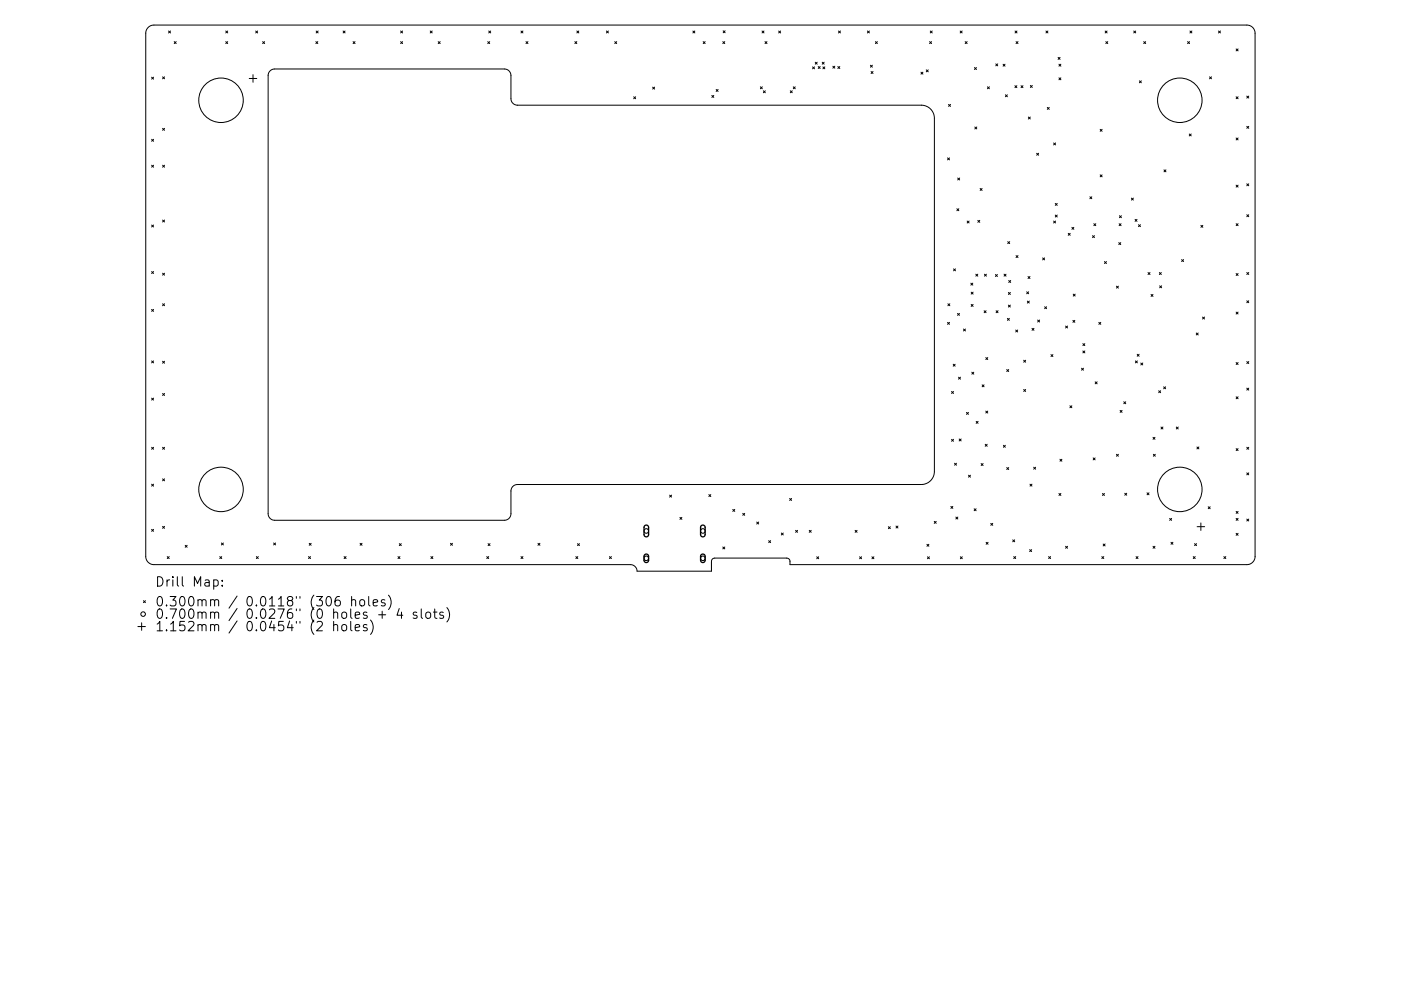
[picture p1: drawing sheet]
<svg xmlns="http://www.w3.org/2000/svg" width="297mm" height="210mm" viewBox="0 0 297 210" stroke-linecap="round" stroke-linejoin="round" font-family="sans-serif">
<defs><g id="words">
<g font-size="2.8">
<text x="32.8" y="124.5">Drill Map:</text>
<text x="32.8" y="128.7">0.300mm / 0.0118&quot; (306 holes)</text>
<text x="32.8" y="131.3">0.700mm / 0.0276&quot; (0 holes + 4 slots)</text>
<text x="32.8" y="133.9">1.152mm / 0.0454&quot; (2 holes)</text>
</g>
</g></defs>
<g fill="none" stroke="#000" stroke-width=".21">
<path d="M31.4 5.8l.5-.3 .7-.2h231.8a1.73 1.73 0 0 1 1.7 1.8v111a1.73 1.73 0 0 1-1.7 1.7h-96.9v-.7a.69 .69 0 0 0-.7-.7h-15.3a.69 .69 0 0 0-.7 .7v2.1h-15.7a1.39 1.39 0 0 0-1.4-1.4h-101.1a1.73 1.73 0 0 1-1.7-1.7v-111l.1-.6zM32.1 16.4l.5 .4M32.6 16.4l-.5 .4M34.5 16.3l.4 .4M34.9 16.3l-.4 .4M35.7 6.6l.5 .4M36.2 6.6l-.5 .4M36.9 8.8l.5 .4M37.4 8.8l-.5 .4M47.9 6.6l.4 .4M47.9 8.8l.4 .4M48.3 6.6l-.4 .4"/>
<path d="M48.3 8.8l-.4 .4M52.8 16.7h1.6M53.6 15.9v1.6M54.2 6.6l.4 .4M54.6 6.6l-.4 .4M55.7 8.8l.4 .4M56.1 8.8l-.4 .4M67 8.8l.4 .4M67 6.6l.5 .4M67.4 8.8l-.4 .4M67.5 6.6l-.5 .4M72.7 6.6l.5 .4"/>
<path d="M73.2 6.6l-.5 .4M74.9 8.8l.4 .4M75.3 8.8l-.4 .4M84.9 6.6l.5 .4M84.9 8.8l.5 .4M85.4 6.6l-.5 .4M85.4 8.8l-.5 .4M91.2 6.6l.4 .4M91.6 6.6l-.4 .4M92.9 8.8l.4 .4M93.3 8.8l-.4 .4M103.4 8.8l.4 .4"/>
<path d="M103.6 6.6l.4 .4M103.8 8.8l-.4 .4M104 6.6l-.4 .4M110.5 6.6l.4 .4M110.9 6.6l-.4 .4M111.5 8.8l.4 .4M111.9 8.8l-.4 .4M121.9 8.8l.4 .4M122.3 8.8l-.4 .4M122.3 6.6l.4 .4M122.7 6.6l-.4 .4M128.6 6.6l.4 .4"/>
<path d="M129 6.6l-.4 .4M130.3 8.8l.5 .4M130.8 8.8l-.5 .4M138.4 18.5l.4 .4M138.8 18.5l-.4 .4M146.9 6.6l.4 .4M147.3 6.6l-.4 .4M149.1 8.8l.4 .4M149.5 8.8l-.4 .4M151.8 19l.5 .4M152.3 19l-.5 .4M153.2 8.8l.5 .4"/>
<path d="M153.3 6.5l.4 .5M153.7 8.8l-.5 .4M153.7 6.5l-.4 .5M161.2 18.4l.4 .4M161.6 6.6l.4 .4M161.6 18.4l-.4 .4M161.8 19.3l.5 .4M162 6.6l-.4 .4M162.2 8.8l.4 .4M162.3 19.3l-.5 .4M162.6 8.8l-.4 .4M165.1 6.6l.4 .4"/>
<path d="M165.5 6.6l-.4 .4M167.6 19.3l.4 .4M168 19.3l-.4 .4M168.2 18.4l.4 .4M168.6 18.4l-.4 .4M172.3 14.2l.4 .4M172.7 14.2l-.4 .4M172.8 13.2l.5 .4M173.3 13.2l-.5 .4M173.5 14.1l.4 .4M173.9 14.1l-.4 .4M174.3 13.2l.4 .4"/>
<path d="M174.5 14.2l.4 .4M174.7 13.2l-.4 .4M174.9 14.2l-.4 .4M176.6 14l.4 .5M177 14l-.4 .5M177.6 14.1l.5 .4M177.8 6.6l.4 .4M178.1 14.1l-.5 .4M178.2 6.6l-.4 .4M183.9 6.6l.4 .4M184.3 6.6l-.4 .4M184.5 13.8l.5 .5"/>
<path d="M184.7 15.2l.4 .4M185 13.8l-.5 .5M185.1 15.2l-.4 .4M185.6 8.8l.4 .4M186 8.8l-.4 .4M195.3 15.3l.4 .4M195.7 15.3l-.4 .4M196.4 14.8l.4 .4M196.8 14.8l-.4 .4M197.1 8.8l.4 .4M197.2 6.6l.5 .4M197.5 8.8l-.4 .4"/>
<path d="M197.7 6.6l-.5 .4M203.6 6.6l.4 .4M204 6.6l-.4 .4M204.6 8.8l.5 .4M205.1 8.8l-.5 .4M206.6 14.3l.4 .4M207 14.3l-.4 .4M209.4 18.4l.4 .4M209.8 18.4l-.4 .4M211.1 13.6l.4 .4M211.5 13.6l-.4 .4M212.7 13.6l.4 .4"/>
<path d="M213.1 13.6l-.4 .4M215.2 18.2l.4 .4M215.2 6.6l.4 .4M215.4 8.8l.4 .4M215.6 18.2l-.4 .4M215.6 6.6l-.4 .4M215.8 8.8l-.4 .4M216.5 18.2l.4 .4M216.9 18.2l-.4 .4M218.5 18.1l.4 .5M218.9 18.1l-.4 .5M221.8 6.6l.4 .4"/>
<path d="M222.2 6.6l-.4 .4M224.3 12.2l.5 .4M224.5 13.6l.4 .4M224.5 16.5l.4 .4M224.8 12.2l-.5 .4M224.9 13.6l-.4 .4M224.9 16.5l-.4 .4M234.3 6.6l.4 .4M234.5 8.8l.4 .4M234.7 6.6l-.4 .4M234.9 8.8l-.4 .4M240.4 6.6l.4 .4"/>
<path d="M240.8 6.6l-.4 .4M241.6 17.2l.4 .4M242 17.2l-.4 .4M242.5 8.8l.4 .4M242.9 8.8l-.4 .4M251.8 8.8l.4 .4M252.2 8.8l-.4 .4M252.3 6.6l.4 .4M252.7 6.6l-.4 .4M256.4 16.3l.5 .4M256.9 16.3l-.5 .4M258.4 6.6l.4 .4"/>
<path d="M258.8 6.6l-.4 .4M262.1 10.4l.4 .4M262.5 10.4l-.4 .4M32.1 29.6l.5 .4M32.1 35.1l.5 .4M32.6 29.6l-.5 .4M32.6 35.1l-.5 .4M34.5 27.2l.4 .4M34.5 35.1l.4 .4M34.9 27.2l-.4 .4M34.9 35.1l-.4 .4M134.4 20.5l.4 .4"/>
<path d="M134.8 20.5l-.4 .4M150.9 20.3l.4 .4M151.3 20.3l-.4 .4M200.9 33.5l.4 .4M201.1 22.2l.4 .4M201.3 33.5l-.4 .4M201.5 22.2l-.4 .4M203.1 37.8l.4 .4M203.5 37.8l-.4 .4M206.7 26.9l.4 .5M207.1 26.9l-.4 .5M207.8 40l.4 .4"/>
<path d="M208.2 40l-.4 .4M213.2 20.1l.4 .4M213.6 20.1l-.4 .4M218 24.8l.4 .4M218.4 24.8l-.4 .4M219.8 32.5l.4 .4M220.2 32.5l-.4 .4M222 22.8l.5 .4M222.5 22.8l-.5 .4M223.4 30.3l.4 .4M223.8 30.3l-.4 .4M233.3 27.4l.4 .5"/>
<path d="M233.3 37.1l.4 .4M233.7 27.4l-.4 .5M233.7 37.1l-.4 .4M246.8 36l.4 .5M247.2 36l-.4 .5M252.1 28.4l.5 .4M252.6 28.4l-.5 .4M262.1 20.5l.4 .4M262.1 29.3l.4 .4M262.1 39.3l.4 .4M262.5 20.5l-.4 .4M262.5 29.3l-.4 .4"/>
<path d="M262.5 39.3l-.4 .4M264.3 20.4l.5 .4M264.3 26.8l.5 .4M264.3 39l.5 .4M264.8 20.4l-.5 .4M264.8 26.8l-.5 .4M264.8 39l-.5 .4M32.1 47.7l.5 .5M32.1 57.6l.5 .4M32.6 47.7l-.5 .5M32.6 57.6l-.5 .4M34.5 46.7l.4 .4"/>
<path d="M34.5 58l.4 .4M34.9 46.7l-.4 .4M34.9 58l-.4 .4M202.2 57l.4 .5M202.6 57l-.4 .5M202.9 44.3l.4 .4M203.3 44.3l-.4 .4M205.1 46.9l.4 .4M205.5 46.9l-.4 .4M206.9 58.2l.4 .4M207.3 58.2l-.4 .4M207.3 46.8l.4 .4"/>
<path d="M207.7 46.8l-.4 .4M208.7 58.2l.4 .4M209.1 58.2l-.4 .4M211.1 58.2l.4 .5M211.5 58.2l-.4 .5M212.9 58.2l.4 .4M213.3 58.2l-.4 .4M213.7 51.3l.4 .4M213.9 59.5l.4 .4M214.1 51.3l-.4 .4M214.3 59.5l-.4 .4M215.4 54.2l.4 .4"/>
<path d="M215.8 54.2l-.4 .4M218 58.7l.4 .4M218.4 58.7l-.4 .4M221.1 54.7l.4 .4M221.5 54.7l-.4 .4M223.4 46.9l.4 .4M223.7 43.2l.5 .4M223.7 45.6l.5 .4M223.8 46.9l-.4 .4M224.2 43.2l-.5 .4M224.2 45.6l-.5 .4M226.5 49.5l.4 .4"/>
<path d="M226.9 49.5l-.4 .4M227.3 48.2l.4 .5M227.7 48.2l-.4 .5M231.1 41.8l.4 .4M231.5 41.8l-.4 .4M231.6 50l.5 .4M231.9 47.5l.4 .4M232.1 50l-.5 .4M232.3 47.5l-.4 .4M234.2 55.5l.4 .4M234.6 55.5l-.4 .4M237.2 51.5l.4 .4"/>
<path d="M237.3 47.5l.4 .4M237.3 45.8l.5 .4M237.6 51.5l-.4 .4M237.7 47.5l-.4 .4M237.8 45.8l-.5 .4M239.9 42l.4 .4M240.3 42l-.4 .4M240.7 46.5l.4 .5M241.1 46.5l-.4 .5M241.4 47.7l.4 .4M241.8 47.7l-.4 .4M243.4 57.8l.4 .4"/>
<path d="M243.8 57.8l-.4 .4M245.8 57.8l.4 .4M246.2 57.8l-.4 .4M250.5 55.1l.4 .4M250.9 55.1l-.4 .4M254.6 47.8l.4 .4M255 47.8l-.4 .4M262.1 47.5l.4 .4M262.1 58l.4 .5M262.5 47.5l-.4 .4M262.5 58l-.4 .5M264.3 45.6l.5 .4"/>
<path d="M264.3 57.8l.5 .4M264.8 45.6l-.5 .4M264.8 57.8l-.5 .4M32.1 65.6l.5 .5M32.1 76.6l.5 .4M32.6 65.6l-.5 .5M32.6 76.6l-.5 .4M34.5 64.4l.4 .5M34.5 76.6l.4 .5M34.9 64.4l-.4 .5M34.9 76.6l-.4 .5M200.9 68.4l.4 .4"/>
<path d="M201 64.4l.4 .5M201.3 68.4l-.4 .4M201.4 64.4l-.4 .5M202.1 77.3l.4 .4M202.5 77.3l-.4 .4M203 66.5l.4 .4M203.4 66.5l-.4 .4M204.3 69.8l.4 .4M204.7 69.8l-.4 .4M205.8 60.1l.5 .4M205.9 62l.4 .4M205.9 64.6l.4 .4"/>
<path d="M206 79l.5 .4M206.3 60.1l-.5 .4M206.3 62l-.4 .4M206.3 64.6l-.4 .4M206.5 79l-.5 .4M208.7 65.9l.4 .4M209 75.9l.4 .4M209.1 65.9l-.4 .4M209.4 75.9l-.4 .4M211.2 65.9l.4 .4M211.6 65.9l-.4 .4M213.4 78.4l.5 .4"/>
<path d="M213.6 67.6l.4 .4M213.8 62.1l.4 .4M213.8 64.7l.4 .4M213.9 78.4l-.5 .4M214 67.6l-.4 .4M214.2 62.1l-.4 .4M214.2 64.7l-.4 .4M215.4 70l.4 .4M215.8 70l-.4 .4M217 76.4l.5 .4M217.5 76.4l-.5 .4M217.7 61.9l.4 .4"/>
<path d="M217.8 63.9l.4 .4M218.1 61.9l-.4 .4M218.2 63.9l-.4 .4M218.8 69.7l.4 .4M219.2 69.7l-.4 .4M220 67.9l.4 .4M220.4 67.9l-.4 .4M221.5 65.1l.4 .4M221.9 65.1l-.4 .4M222.8 75.2l.4 .5M223.2 75.2l-.4 .5M225.9 69.2l.4 .4"/>
<path d="M226.3 69.2l-.4 .4M227.5 68l.4 .4M227.5 62.4l.5 .4M227.9 68l-.4 .4M228 62.4l-.5 .4M229.3 78.1l.4 .4M229.6 74.5l.4 .4M229.6 72.9l.4 .4M229.7 78.1l-.4 .4M230 72.9l-.4 .4M230 74.5l-.4 .4M233 68.4l.4 .4"/>
<path d="M233.4 68.4l-.4 .4M236.7 60.7l.4 .4M237.1 60.7l-.4 .4M240.7 76.6l.4 .4M241.1 75.2l.4 .4M241.1 76.6l-.4 .4M241.5 75.2l-.4 .4M241.9 77l.4 .4M242.3 77l-.4 .4M244 62.5l.5 .4M244.5 62.5l-.5 .4M245.9 60.6l.4 .5"/>
<path d="M246.3 60.6l-.4 .5M253.6 70.7l.4 .4M254 70.7l-.4 .4M255 67.3l.4 .4M255.4 67.3l-.4 .4M262.1 66.2l.4 .4M262.1 76.9l.4 .4M262.5 66.2l-.4 .4M262.5 76.9l-.4 .4M264.3 63.8l.5 .4M264.3 76.7l.5 .4M264.8 63.8l-.5 .4"/>
<path d="M264.8 76.7l-.5 .4M32.1 84.5l.5 .4M32.1 94.9l.5 .4M32.6 84.5l-.5 .4M32.6 94.9l-.5 .4M34.5 83.5l.4 .4M34.5 94.9l.4 .4M34.9 83.5l-.4 .4M34.9 94.9l-.4 .4M201.7 83.1l.5 .4M201.7 93.2l.5 .4M202.2 83.1l-.5 .4"/>
<path d="M202.2 93.2l-.5 .4M202.4 98.3l.4 .4M202.8 98.3l-.4 .4M203.2 80l.4 .4M203.4 93.1l.4 .5M203.6 80l-.4 .4M203.8 93.1l-.4 .5M204.9 87.5l.4 .4M205.3 87.5l-.4 .4M207 89.4l.4 .4M207.4 89.4l-.4 .4M208 98.4l.4 .4"/>
<path d="M208.2 81.6l.4 .5M208.4 98.4l-.4 .4M208.6 81.6l-.4 .5M208.9 94.3l.4 .4M209 87.2l.4 .4M209.3 94.3l-.4 .4M209.4 87.2l-.4 .4M212.7 94.5l.5 .4M213.2 94.5l-.5 .4M213.4 99.2l.5 .4M213.9 99.2l-.5 .4M217 82.6l.5 .5"/>
<path d="M217.5 82.6l-.5 .5M219.2 99.1l.4 .4M219.6 99.1l-.4 .4M224.7 97.4l.4 .5M225.1 97.4l-.4 .5M226.8 86.1l.5 .4M227.3 86.1l-.5 .4M231.8 97.2l.4 .4M232.2 97.2l-.4 .4M232.2 81l.4 .4M232.6 81l-.4 .4M236.7 96.4l.4 .4"/>
<path d="M237.1 96.4l-.4 .4M237.5 87.1l.4 .4M237.9 87.1l-.4 .4M238.3 85.2l.4 .5M238.7 85.2l-.4 .5M244.5 92.8l.4 .4M244.5 96.4l.4 .4M244.9 92.8l-.4 .4M244.9 96.4l-.4 .4M245.7 82.9l.4 .4M246.1 82.9l-.4 .4M246.2 90.6l.4 .4"/>
<path d="M246.6 90.6l-.4 .4M246.7 82.1l.4 .4M247.1 82.1l-.4 .4M249.4 90.6l.4 .4M249.8 90.6l-.4 .4M253.8 94.8l.4 .4M254.2 94.8l-.4 .4M262.1 84.2l.4 .4M262.1 95.2l.4 .4M262.5 84.2l-.4 .4M262.5 95.2l-.4 .4M264.3 82.4l.5 .4"/>
<path d="M264.3 94.9l.5 .4M264.8 82.4l-.5 .4M264.8 94.9l-.5 .4M32.1 102.7l.5 .4M32.1 112.3l.5 .4M32.6 102.7l-.5 .4M32.6 112.3l-.5 .4M34.5 101.6l.4 .4M34.5 111.7l.4 .4M34.9 101.6l-.4 .4M34.9 111.7l-.4 .4M35.5 118.1l.4 .4"/>
<path d="M35.9 118.1l-.4 .4M39.3 115.7l.4 .4M39.7 115.7l-.4 .4M46.6 118.1l.4 .4M46.9 115.2l.5 .4M47 118.1l-.4 .4M47.4 115.2l-.5 .4M54.3 118.1l.5 .4M54.8 118.1l-.5 .4M58 115.2l.4 .4M58.4 115.2l-.4 .4M65.4 118.1l.4 .4"/>
<path d="M65.6 115.3l.4 .4M65.8 118.1l-.4 .4M66 115.3l-.4 .4M73 118.1l.4 .4M73.4 118.1l-.4 .4M76.3 115.3l.5 .4M76.8 115.3l-.5 .4M84.4 118.1l.4 .4M84.7 115.3l.4 .5M84.8 118.1l-.4 .4M85.1 115.3l-.4 .5M91.4 118.1l.4 .4"/>
<path d="M91.8 118.1l-.4 .4M95.5 115.3l.4 .4M95.9 115.3l-.4 .4M103.2 118.1l.4 .4M103.5 115.3l.4 .5M103.6 118.1l-.4 .4M103.9 115.3l-.4 .5M106.9 110.4h-48.7a1.39 1.39 0 0 1-1.4-1.4v-93a1.39 1.39 0 0 1 1.4-1.4h48.7a1.39 1.39 0 0 1 1.4 1.4v4.9a1.39 1.39 0 0 0 1.4 1.4h85.6a2.78 2.78 0 0 1 2.8 2.8v74.9a2.78 2.78 0 0 1-2.8 2.8h-85.6a1.39 1.39 0 0 0-1.4 1.4v4.8a1.39 1.39 0 0 1-1.4 1.4M110.5 118.1l.4 .4M110.9 118.1l-.4 .4M114.1 115.3l.4 .4M114.5 115.3l-.4 .4"/>
<path d="M122.1 118.1l.4 .4M122.4 115.3l.5 .5M122.5 118.1l-.4 .4M122.9 115.3l-.5 .5M129.2 118.1l.4 .4M129.6 118.1l-.4 .4M142 105.1l.4 .4M142.4 105.1l-.4 .4M144.2 109.8l.4 .4M144.6 109.8l-.4 .4M150.3 104.9l.4 .5M150.7 104.9l-.4 .5"/>
<path d="M153.2 116l.5 .5M153.7 116l-.5 .5M155.4 108.1l.4 .4M155.8 108.1l-.4 .4M157.5 108.9l.4 .4M157.9 108.9l-.4 .4M160.4 110.8l.5 .4M160.9 110.8l-.5 .4M163 114.7l.4 .4M163.4 114.7l-.4 .4M165.7 113.1l.4 .4M166.1 113.1l-.4 .4"/>
<path d="M167.4 105.8l.4 .4M167.8 105.8l-.4 .4M168.7 112.5l.4 .4M169.1 112.5l-.4 .4M171.6 112.5l.4 .4M172 112.5l-.4 .4M173.2 118.1l.4 .4M173.6 118.1l-.4 .4M181.3 112.5l.4 .4M181.7 112.5l-.4 .4M182.3 118.1l.4 .4M182.7 118.1l-.4 .4"/>
<path d="M184.9 118.1l.4 .4M185.3 118.1l-.4 .4M188.4 111.7l.4 .5M188.8 111.7l-.4 .5M190 111.6l.4 .4M190.4 111.6l-.4 .4M196.5 115.5l.4 .4M196.6 118.1l.5 .4M196.9 115.5l-.4 .4M197.1 118.1l-.5 .4M198.1 110.6l.4 .4M198.5 110.6l-.4 .4"/>
<path d="M201.6 107.4l.4 .5M202 107.4l-.4 .5M202.7 109.7l.4 .4M203.1 109.7l-.4 .4M203.6 118.1l.4 .4M204 118.1l-.4 .4M205.3 100.8l.5 .4M205.8 100.8l-.5 .4M206.5 107.9l.5 .5M207 107.9l-.5 .5M209.1 115.1l.4 .4M209.5 115.1l-.4 .4"/>
<path d="M210.1 111l.4 .5M210.5 111l-.4 .5M214.7 114.5l.4 .4M214.9 118.1l.4 .4M215.1 114.5l-.4 .4M215.3 118.1l-.4 .4M218.3 116.6l.4 .4M218.4 102.7l.4 .4M218.7 116.6l-.4 .4M218.8 102.7l-.4 .4M222.3 118.1l.4 .4M222.7 118.1l-.4 .4"/>
<path d="M224.5 104.7l.4 .4M224.9 104.7l-.4 .4M225.9 115.9l.4 .4M226.3 115.9l-.4 .4M233.6 118.1l.4 .4M233.7 104.7l.5 .4M233.9 115.4l.4 .4M234 118.1l-.4 .4M234.2 104.7l-.5 .4M234.3 115.4l-.4 .4M238.5 104.7l.4 .4M238.9 104.7l-.4 .4"/>
<path d="M240.9 118.1l.4 .4M241.3 118.1l-.4 .4M243.2 104.6l.4 .4M243.6 104.6l-.4 .4M244.5 115.9l.4 .4M244.9 115.9l-.4 .4M248 110l.4 .4M248.3 115.1l.4 .4M248.4 110l-.4 .4M248.7 115.1l-.4 .4M253 118.1l.4 .4M253.3 115.3l.4 .5"/>
<path d="M253.4 118.1l-.4 .4M253.7 115.3l-.4 .5M253.8 111.7h1.6M254.6 110.9v1.6M256.2 107.5l.4 .4M256.6 107.5l-.4 .4M259.5 118.1l.4 .4M259.9 118.1l-.4 .4M262.1 108.5l.4 .4M262.1 110l.4 .4M262.1 113.2l.4 .4M262.5 108.5l-.4 .4"/>
<path d="M262.5 110l-.4 .4M262.5 113.2l-.4 .4M264.3 100.3l.5 .4M264.3 110.1l.5 .4M264.8 100.3l-.5 .4M264.8 110.1l-.5 .4M29.2 132.9h1.6M30 132.1v1.6M30.4 127.4l.4 .5M30.8 127.4l-.4 .5M45.3 123.1l.6-.1 .4 .4v.6l-.2 .3h-.8M47.1 124.2v.2"/>
<path d="M47.1 123.1v.2M70.7 132.7a.5 .5 0 0 1 .9 .1v1M70.7 131.8v2M72 126.6a.79 .79 0 0 0-1 .8v.8l.2 .3 .6 .1 .3-.2 .1-.7-.2-.3-.6-.1-.4 .4M72.6 132.7l.2-.2 .6 .2 .1 .8-.2 .2-.5 .1-.2-.2zM74.4 131.8v1.8l.2 .2M74.6 127.4l.2-.2 .5 .1 .1 1.3M74.6 126.6v2M75.3 133.2l1-.2-.1-.4-.6-.1-.3 .3 .1 .9h.8M76.4 127.4l.2-.2a.54 .54 0 0 1 .7 .4l-.1 .8a.54 .54 0 0 1-.5 .2 .54 .54 0 0 1-.4-.4zM77.8 132.6l-.5-.1-.3 .3 .1 .3 .7 .2v.4h-.8M78.2 126.6v1.7l.3 .3"/>
<path d="M78.6 131.6a2.29 2.29 0 0 1 0 3M79.1 127.9l1-.2-.1-.4-.6-.1-.3 .3 .1 1h.8M80.3 130.4h1.5M81 129.7v1.5M81.6 127.3l-.5-.1-.3 .3 .1 .3 .7 .2v.5h-.8M82.4 126.3a2.29 2.29 0 0 1 0 3M84.6 129.1l-.4 1.4h1.2M85.1 129.9v1.3M88.4 130l-.5-.1-.3 .2 .1 .3 .7 .2v.5h-.8M89.3 129.2v1.7l.3 .3M90.4 130.1a.54 .54 0 0 1 .5-.2 .54 .54 0 0 1 .4 .3v.6a.54 .54 0 0 1-.5 .4 .54 .54 0 0 1-.5-.4zM91.9 129.9h.7"/>
<path d="M92.2 129.2v1.7l.1 .2 .3 .1M94 130l-.5-.1-.3 .2 .1 .3 .7 .2v.5h-.8M94.7 128.9a2.29 2.29 0 0 1 0 3.1"/>
<circle cx="46.9" cy="21.3" r="4.7"/>
<circle cx="250.1" cy="21.3" r="4.7"/>
<circle cx="46.9" cy="103.8" r="4.7"/>
<circle cx="137" cy="112.7" r=".49"/>
<circle cx="137" cy="118.5" r=".49"/>
<circle cx="149" cy="112.7" r=".49"/>
<circle cx="149" cy="118.5" r=".49"/>
<circle cx="250.1" cy="103.8" r="4.7"/>
<circle cx="30.3" cy="130.3" r=".49"/>
</g>
<path d="M136.7 111.5l.5-.1 .3 .4v1.7l-.4 .4-.3-.1-.2-.3-.1-1.7zM136.7 117.7l.5-.1 .3 .3v1.1l-.3 .3h-.4l-.2-.3-.1-1zM148.7 111.5l.5-.1 .3 .4v1.7l-.4 .4-.4-.1-.2-.3v-1.7zM148.7 117.7l.4-.1 .4 .3v1.1l-.4 .3h-.3l-.3-.3v-1z" fill="none" stroke="#000" stroke-width=".28"/>
<use href="#words"/>
</svg>
